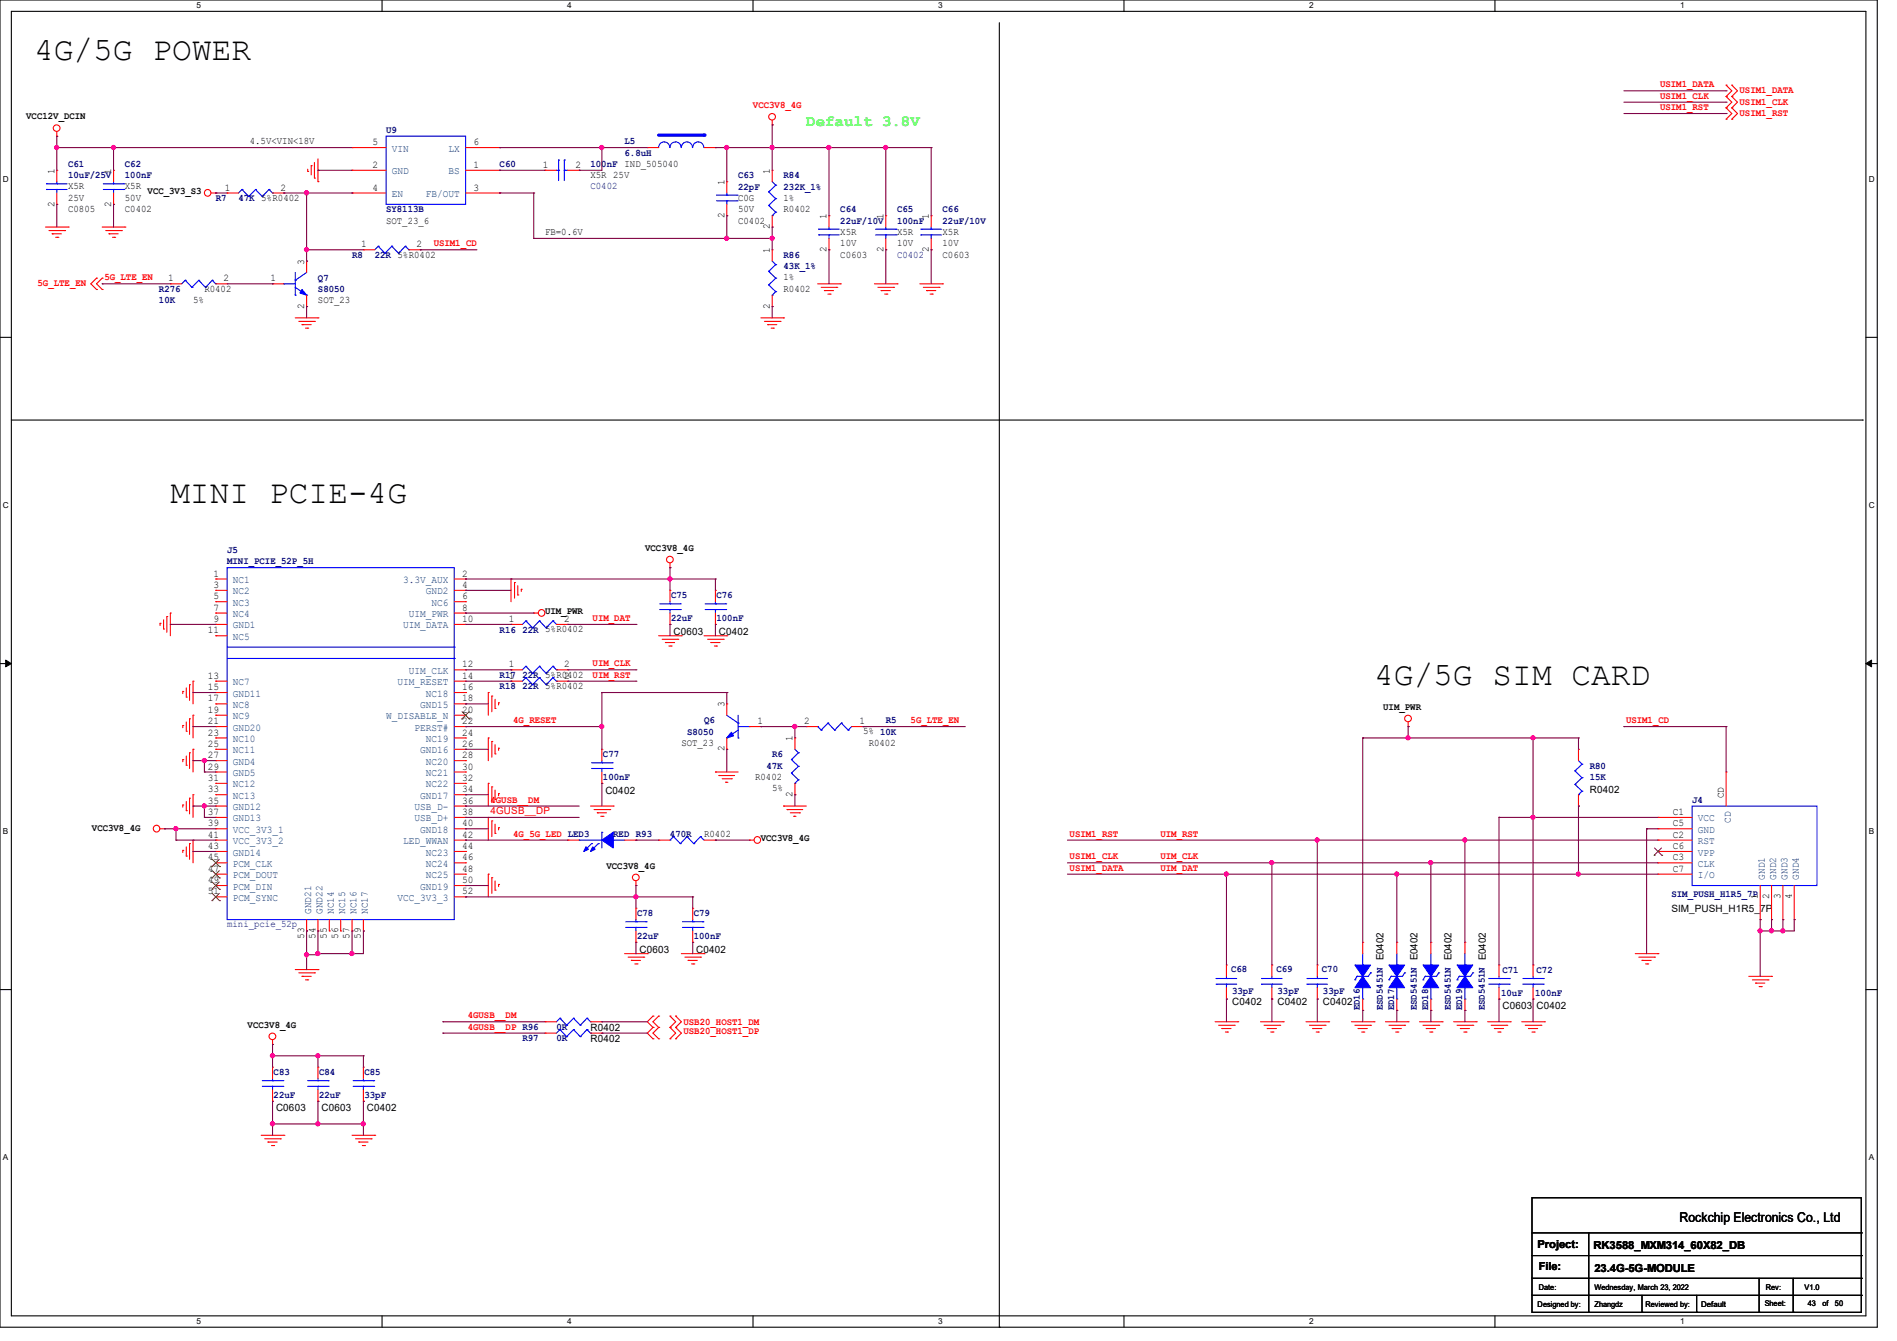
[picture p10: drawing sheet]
<svg xmlns="http://www.w3.org/2000/svg" width="297mm" height="210mm" viewBox="0 0 297 210" stroke-linecap="round" stroke-linejoin="round" font-family="sans-serif">
<defs><g id="words">
<g font-size="5.1">
<text x="5.3" y="9.4">4G/5G POWER</text>
<text x="26.7" y="78.8">MINI PCIE-4G</text>
<text x="215.1" y="107.2">4G/5G SIM CARD</text>
</g>
<text font-size="2.5" fill="#0f0" x="126.2" y="19.8">Default 3.8V</text>
<text font-size="2.1" x="263" y="191.3">Rockchip Electronics Co., Ltd</text>
<g font-size="1.7">
<text x="240.7" y="195.4">Project:</text>
<text x="249.5" y="195.6">RK3588_MXM314_60X82_DB</text>
<text x="240.9" y="199">File:</text>
<text x="249.6" y="199.1">23.4G-5G-MODULE</text>
</g>
<g font-size="1.6" fill="#f00">
<text x="117.9" y="16.9">VCC3V8_4G</text>
<text x="259.9" y="13.7">USIM1_DATA</text>
<text x="259.9" y="15.5">USIM1_CLK</text>
<text x="259.9" y="17.2">USIM1_RST</text>
<text x="272.4" y="14.6">USIM1_DATA</text>
<text x="272.4" y="16.4">USIM1_CLK</text>
<text x="272.4" y="18.2">USIM1_RST</text>
<text x="67.9" y="38.6">USIM1_CD</text>
<text x="5.9" y="44.8">5G_LTE_EN</text>
<text x="16.3" y="43.9">5G_LTE_EN</text>
<text x="92.8" y="97.2">UIM_DAT</text>
<text x="92.8" y="104.3">UIM_CLK</text>
<text x="92.8" y="106.1">UIM_RST</text>
<text x="80.3" y="113.2">4G_RESET</text>
<text x="142.6" y="113.2">5G_LTE_EN</text>
<text x="254.6" y="113.2">USIM1_CD</text>
<text x="76.8" y="125.7">4GUSB__DM</text>
<text x="76.8" y="127.5">4GUSB__DP</text>
<text x="80.3" y="131">4G_5G_LED LED3</text>
<text x="167.5" y="131">USIM1_RST</text>
<text x="181.7" y="131">UIM_RST</text>
<text x="167.5" y="136.4">USIM1_DATA</text>
<text x="167.5" y="134.6">USIM1_CLK</text>
<text x="181.7" y="136.4">UIM_DAT</text>
<text x="181.7" y="134.6">UIM_CLK</text>
<text x="73.2" y="159.5">4GUSB__DM</text>
<text x="73.2" y="161.2">4GUSB__DP R96</text>
<text x="107" y="160.6">USB20_HOST1_DM</text>
<text x="107" y="162">USB20_HOST1_DP</text>
</g>
<g font-size="1.6">
<text x="4.1" y="18.7">VCC12V_DCIN</text>
<text x="39.1" y="22.6">4.5V&lt;VIN&lt;18V</text>
<text x="58.3" y="22.7">5</text>
<text x="74.1" y="22.7">6</text>
<text x="8.5" y="27.2" transform="rotate(-90 8.5 27.2)">1</text>
<text x="10.7" y="29.7">X5R</text>
<text x="17.4" y="27.2" transform="rotate(-90 17.4 27.2)">1</text>
<text x="19.6" y="29.7">X5R</text>
<text x="35.2" y="29.8">1</text>
<text x="43.9" y="29.8">2</text>
<text x="58.3" y="29.8">4</text>
<text x="58.3" y="26.3">2</text>
<text x="74.1" y="29.8">3</text>
<text x="74.1" y="26.3">1</text>
<text x="85" y="26.3">1</text>
<text x="90.1" y="26.3">2</text>
<text x="92.5" y="27.9">X5R 25V</text>
<text x="97.8" y="26.1">IND_505040</text>
<text x="113.4" y="29" transform="rotate(-90 113.4 29)">1</text>
<text x="120.5" y="27.2" transform="rotate(-90 120.5 27.2)">1</text>
<text x="8.5" y="32.3" transform="rotate(-90 8.5 32.3)">2</text>
<text x="10.7" y="33.2">C0805</text>
<text x="10.7" y="31.5">25V</text>
<text x="17.4" y="32.3" transform="rotate(-90 17.4 32.3)">2</text>
<text x="19.6" y="33.2">C0402</text>
<text x="19.6" y="31.5">50V</text>
<text x="23.1" y="30.4">VCC_3V3_S3</text>
<text x="60.5" y="35">SOT_23_6</text>
<text x="113.4" y="34.1" transform="rotate(-90 113.4 34.1)">2</text>
<text x="115.6" y="35">C0402</text>
<text x="115.6" y="33.2">50V</text>
<text x="115.6" y="31.5">C0G</text>
<text x="120.5" y="35.9" transform="rotate(-90 120.5 35.9)">2</text>
<text x="122.7" y="33.2">R0402</text>
<text x="122.7" y="31.5">1%</text>
<text x="129.4" y="34.3" transform="rotate(-90 129.4 34.3)">1</text>
<text x="138.3" y="34.3" transform="rotate(-90 138.3 34.3)">1</text>
<text x="145.4" y="34.3" transform="rotate(-90 145.4 34.3)">1</text>
<text x="47.6" y="41.4" transform="rotate(-90 47.6 41.4)">3</text>
<text x="56.6" y="38.7">1</text>
<text x="65.2" y="38.7">2</text>
<text x="85.3" y="36.8">FB=0.6V</text>
<text x="120.5" y="39.7" transform="rotate(-90 120.5 39.7)">1</text>
<text x="129.4" y="39.5" transform="rotate(-90 129.4 39.5)">2</text>
<text x="131.6" y="40.3">C0603</text>
<text x="131.6" y="36.8">X5R</text>
<text x="131.6" y="38.6">10V</text>
<text x="138.3" y="39.5" transform="rotate(-90 138.3 39.5)">2</text>
<text x="140.5" y="36.8">X5R</text>
<text x="140.5" y="38.6">10V</text>
<text x="145.4" y="39.5" transform="rotate(-90 145.4 39.5)">2</text>
<text x="147.6" y="40.3">C0603</text>
<text x="147.6" y="36.8">X5R</text>
<text x="147.6" y="38.6">10V</text>
<text x="26.3" y="44.1">1</text>
<text x="30.2" y="47.5">5%</text>
<text x="32" y="45.7">R0402</text>
<text x="35" y="44.1">2</text>
<text x="42.3" y="44.1">1</text>
<text x="49.8" y="47.5">SOT_23</text>
<text x="122.7" y="45.7">R0402</text>
<text x="122.7" y="43.9">1%</text>
<text x="47.6" y="48.3" transform="rotate(-90 47.6 48.3)">2</text>
<text x="120.5" y="48.3" transform="rotate(-90 120.5 48.3)">2</text>
<text x="101" y="86.3">VCC3V8_4G</text>
<text x="33.4" y="90.3">1</text>
<text x="33.4" y="92.1">3</text>
<text x="33.4" y="93.9">5</text>
<text x="33.4" y="95.6">7</text>
<text x="72.3" y="90.3">2</text>
<text x="72.3" y="92.1">4</text>
<text x="72.3" y="93.9">6</text>
<text x="72.3" y="95.6">8</text>
<text x="32.6" y="99.2">11</text>
<text x="33.4" y="97.4">9</text>
<text x="72.3" y="97.4">10</text>
<text x="79.7" y="97.4">1</text>
<text x="85.3" y="96.2">UIM_PWR</text>
<text x="88.3" y="97.4">2</text>
<text x="105.5" y="99.4">C0603</text>
<text x="112.6" y="99.4">C0402</text>
<text x="32.6" y="106.3">13</text>
<text x="72.3" y="106.3">14</text>
<text x="72.3" y="104.5">12</text>
<text x="79.7" y="104.5">1</text>
<text x="79.7" y="106.3">1</text>
<text x="88.3" y="104.5">2</text>
<text x="88.3" y="106.3">2</text>
<text x="32.6" y="113.4">21</text>
<text x="32.6" y="111.6">19</text>
<text x="32.6" y="109.9">17</text>
<text x="32.6" y="108.1">15</text>
<text x="72.3" y="111.6">20</text>
<text x="72.3" y="113.4">22</text>
<text x="72.3" y="109.9">18</text>
<text x="72.3" y="108.1">16</text>
<text x="113.4" y="110.8" transform="rotate(-90 113.4 110.8)">3</text>
<text x="118.6" y="113.4">1</text>
<text x="125.9" y="113.4">2</text>
<text x="134.6" y="113.4">1</text>
<text x="216.6" y="111.2">UIM_PWR</text>
<text x="32.6" y="115.2">23</text>
<text x="32.6" y="117">25</text>
<text x="32.6" y="118.7">27</text>
<text x="72.3" y="115.2">24</text>
<text x="72.3" y="117">26</text>
<text x="72.3" y="118.7">28</text>
<text x="106.7" y="116.8">SOT_23</text>
<text x="113.4" y="117.7" transform="rotate(-90 113.4 117.7)">2</text>
<text x="124.1" y="116.1" transform="rotate(-90 124.1 116.1)">1</text>
<text x="135.1" y="115">5% 10K</text>
<text x="136" y="116.8">R0402</text>
<text x="32.6" y="120.5">29</text>
<text x="32.6" y="122.3">31</text>
<text x="32.6" y="124.1">33</text>
<text x="32.6" y="125.9">35</text>
<text x="72.3" y="120.5">30</text>
<text x="72.3" y="122.3">32</text>
<text x="72.3" y="124.1">34</text>
<text x="72.3" y="125.9">36</text>
<text x="94.8" y="124.3">C0402</text>
<text x="118.2" y="122.1">R0402</text>
<text x="120.9" y="123.9">5%</text>
<text x="124.1" y="124.8" transform="rotate(-90 124.1 124.8)">2</text>
<text x="248.9" y="124.1">R0402</text>
<text x="269.9" y="125" transform="rotate(-90 269.9 125)">CD</text>
<text x="14.4" y="130.2">VCC3V8_4G</text>
<text x="32.6" y="127.6">37</text>
<text x="32.6" y="129.4">39</text>
<text x="32.6" y="131.2">41</text>
<text x="72.3" y="127.6">38</text>
<text x="72.3" y="129.4">40</text>
<text x="72.3" y="131.2">42</text>
<text x="110.2" y="131">R0402</text>
<text x="119.1" y="131.8">VCC3V8_4G</text>
<text x="261.9" y="127.6">C1</text>
<text x="261.9" y="129.4">C5</text>
<text x="261.9" y="131.2">C2</text>
<text x="32.6" y="133">43</text>
<text x="32.6" y="134.7">45</text>
<text x="32.6" y="136.5">47</text>
<text x="72.3" y="133">44</text>
<text x="72.3" y="134.7">46</text>
<text x="72.3" y="136.5">48</text>
<text x="95" y="136.1">VCC3V8_4G</text>
<text x="261.9" y="133">C6</text>
<text x="261.9" y="134.7">C3</text>
<text x="261.9" y="136.5">C7</text>
<text x="32.6" y="138.3">49</text>
<text x="32.6" y="140.1">51</text>
<text x="72.3" y="138.3">50</text>
<text x="72.3" y="140.1">52</text>
<text x="261.7" y="142.8">SIM_PUSH_H1R5_7P</text>
<text x="275.2" y="140.8" transform="rotate(-90 275.2 140.8)">1</text>
<text x="277" y="140.8" transform="rotate(-90 277 140.8)">2</text>
<text x="278.8" y="140.8" transform="rotate(-90 278.8 140.8)">3</text>
<text x="280.5" y="140.8" transform="rotate(-90 280.5 140.8)">4</text>
<text x="47.6" y="147" transform="rotate(-90 47.6 147)">53</text>
<text x="49.4" y="147" transform="rotate(-90 49.4 147)">54</text>
<text x="51.2" y="147" transform="rotate(-90 51.2 147)">55</text>
<text x="53" y="147" transform="rotate(-90 53 147)">56</text>
<text x="54.7" y="147" transform="rotate(-90 54.7 147)">57</text>
<text x="56.5" y="147" transform="rotate(-90 56.5 147)">59</text>
<text x="100.1" y="149.2">C0603</text>
<text x="109" y="149.2">C0402</text>
<text x="38.8" y="160.9">VCC3V8_4G</text>
<text x="92.5" y="161.5">R0402</text>
<text x="192.9" y="157.3">C0402</text>
<text x="200" y="157.3">C0402</text>
<text x="207.1" y="157.3">C0402</text>
<text x="235.2" y="158.1">C0603</text>
<text x="240.6" y="158.1">C0402</text>
<text x="92.5" y="163.2">R0402</text>
<text x="43.2" y="174.1">C0603</text>
<text x="50.3" y="174.1">C0603</text>
<text x="57.4" y="174.1">C0402</text>
</g>
<g font-size="1.6" fill="#000080">
<text x="60.5" y="20.8">U9</text>
<text x="97.8" y="22.6">L5</text>
<text x="10.7" y="26.2">C61</text>
<text x="10.7" y="27.9">10uF/25V</text>
<text x="19.6" y="26.2">C62</text>
<text x="19.6" y="27.9">100nF</text>
<text x="78.2" y="26.2">C60</text>
<text x="92.5" y="26.2">100nF</text>
<text x="92.5" y="29.7">C0402</text>
<text x="97.8" y="24.4">6.8uH</text>
<text x="115.6" y="27.9">C63</text>
<text x="115.6" y="29.7">22pF</text>
<text x="122.7" y="27.9">R84</text>
<text x="122.7" y="29.7">232K_1%</text>
<text x="33.8" y="31.5">R7</text>
<text x="37.3" y="31.5">47K 5%R0402</text>
<text x="60.5" y="33.3">SY8113B</text>
<text x="131.6" y="33.3">C64</text>
<text x="131.6" y="35.1">22uF/10V</text>
<text x="140.5" y="33.3">C65</text>
<text x="140.5" y="35.1">100nF</text>
<text x="147.6" y="33.3">C66</text>
<text x="147.6" y="35.1">22uF/10V</text>
<text x="55.1" y="40.4">R8</text>
<text x="58.7" y="40.4">22R 5%R0402</text>
<text x="122.7" y="40.4">R86</text>
<text x="140.5" y="40.3">C0402</text>
<text x="24.9" y="45.7">R276</text>
<text x="24.9" y="47.5">10K</text>
<text x="49.8" y="43.9">Q7</text>
<text x="49.8" y="45.7">S8050</text>
<text x="122.7" y="42.2">43K_1%</text>
<text x="35.6" y="86.6">J5</text>
<text x="35.6" y="88.4">MINI_PCIE_52P_5H</text>
<text x="105.1" y="93.7">C75</text>
<text x="112.2" y="93.7">C76</text>
<text x="78.2" y="99.1">R16 22R 5%R0402</text>
<text x="105.1" y="97.3">22uF</text>
<text x="112.2" y="97.3">100nF</text>
<text x="78.2" y="106.2">R17 22R 5%R0402</text>
<text x="78.2" y="107.9">R18 22R 5%R0402</text>
<text x="110.2" y="113.3">Q6</text>
<text x="138.7" y="113.3">R5</text>
<text x="94.4" y="118.6">C77</text>
<text x="107.6" y="115.1">S8050</text>
<text x="120.9" y="118.6">R6</text>
<text x="94.4" y="122.2">100nF</text>
<text x="120" y="120.4">47K</text>
<text x="248.9" y="120.4">R80</text>
<text x="248.9" y="122.2">15K</text>
<text x="264.9" y="125.7">J4</text>
<text x="96" y="131.1">RED R93</text>
<text x="104.9" y="131.1">470R</text>
<text x="99.7" y="143.5">C78</text>
<text x="108.6" y="143.5">C79</text>
<text x="261.7" y="140.5">SIM_PUSH_H1R5_7P</text>
<text x="35.6" y="145.2">mini_pcie_52p</text>
<text x="99.7" y="147.1">22uF</text>
<text x="108.6" y="147.1">100nF</text>
<text x="192.7" y="152.2">C68</text>
<text x="192.9" y="155.6">33pF</text>
<text x="199.9" y="152.2">C69</text>
<text x="200" y="155.6">33pF</text>
<text x="207" y="152.2">C70</text>
<text x="207.1" y="155.6">33pF</text>
<text x="235" y="156">10uF</text>
<text x="235.2" y="152.4">C71</text>
<text x="240.4" y="156">100nF</text>
<text x="240.6" y="152.4">C72</text>
<text x="87.1" y="161.3">0R</text>
<text x="212.9" y="158.2" transform="rotate(-90 212.9 158.2)">ED16</text>
<text x="216.5" y="158.2" transform="rotate(-90 216.5 158.2)">ESD5451N E0402</text>
<text x="218.3" y="158.2" transform="rotate(-90 218.3 158.2)">ED17</text>
<text x="221.8" y="158.2" transform="rotate(-90 221.8 158.2)">ESD5451N E0402</text>
<text x="223.6" y="158.2" transform="rotate(-90 223.6 158.2)">ED18</text>
<text x="227.2" y="158.2" transform="rotate(-90 227.2 158.2)">ESD5451N E0402</text>
<text x="228.9" y="158.2" transform="rotate(-90 228.9 158.2)">ED19</text>
<text x="232.5" y="158.2" transform="rotate(-90 232.5 158.2)">ESD5451N E0402</text>
<text x="81.8" y="163.1">R97</text>
<text x="87.1" y="163.1">0R</text>
<text x="42.8" y="168.4">C83</text>
<text x="42.8" y="172">22uF</text>
<text x="50" y="168.4">C84</text>
<text x="50" y="172">22uF</text>
<text x="57.1" y="168.4">C85</text>
<text x="57.1" y="172">33pF</text>
</g>
<g font-size="1.6" fill="#004080">
<text x="61.3" y="23.7">VIN</text>
<text x="70.2" y="23.7">LX</text>
<text x="61.3" y="27.3">GND</text>
<text x="70.2" y="27.3">BS</text>
<text x="61.3" y="30.9">EN</text>
<text x="66.7" y="30.9">FB/OUT</text>
<text x="36.4" y="91.3">NC1</text>
<text x="36.4" y="93.1">NC2</text>
<text x="36.4" y="94.9">NC3</text>
<text x="63.1" y="91.3">3.3V_AUX</text>
<text x="66.7" y="93.1">GND2</text>
<text x="67.6" y="94.9">NC6</text>
<text x="36.4" y="96.6">NC4</text>
<text x="36.4" y="98.4">GND1</text>
<text x="36.4" y="100.2">NC5</text>
<text x="63.1" y="98.4">UIM_DATA</text>
<text x="64" y="96.6">UIM_PWR</text>
<text x="36.4" y="107.3">NC7</text>
<text x="62.2" y="107.3">UIM_RESET</text>
<text x="64" y="105.5">UIM_CLK</text>
<text x="36.4" y="112.7">NC9</text>
<text x="36.4" y="110.9">NC8</text>
<text x="36.4" y="109.1">GND11</text>
<text x="60.5" y="112.7">W_DISABLE_N</text>
<text x="65.8" y="110.9">GND15</text>
<text x="66.7" y="109.1">NC18</text>
<text x="36.4" y="114.4">GND20</text>
<text x="36.4" y="116.2">NC10</text>
<text x="36.4" y="118">NC11</text>
<text x="36.4" y="119.8">GND4</text>
<text x="64.9" y="114.4">PERST#</text>
<text x="65.8" y="118">GND16</text>
<text x="66.7" y="116.2">NC19</text>
<text x="66.7" y="119.8">NC20</text>
<text x="36.4" y="121.5">GND5</text>
<text x="36.4" y="123.3">NC12</text>
<text x="36.4" y="125.1">NC13</text>
<text x="65.8" y="125.1">GND17</text>
<text x="66.7" y="121.5">NC21</text>
<text x="66.7" y="123.3">NC22</text>
<text x="36.4" y="126.9">GND12</text>
<text x="36.4" y="128.7">GND13</text>
<text x="36.4" y="130.4">VCC_3V3_1</text>
<text x="64.9" y="126.9">USB_D-</text>
<text x="64.9" y="128.7">USB_D+</text>
<text x="65.8" y="130.4">GND18</text>
<text x="265.8" y="128.7">VCC</text>
<text x="265.8" y="130.4">GND</text>
<text x="271" y="128.9" transform="rotate(-90 271 128.9)">CD</text>
<text x="36.4" y="132.2">VCC_3V3_2</text>
<text x="36.4" y="134">GND14</text>
<text x="36.4" y="135.8">PCM_CLK</text>
<text x="36.4" y="137.5">PCM_DOUT</text>
<text x="63.1" y="132.2">LED_WWAN</text>
<text x="66.7" y="134">NC23</text>
<text x="66.7" y="135.8">NC24</text>
<text x="66.7" y="137.5">NC25</text>
<text x="265.8" y="132.2">RST</text>
<text x="265.8" y="134">VPP</text>
<text x="265.8" y="135.8">CLK</text>
<text x="265.8" y="137.5">I/O</text>
<text x="276.3" y="137.8" transform="rotate(-90 276.3 137.8)">GND1</text>
<text x="278.1" y="137.8" transform="rotate(-90 278.1 137.8)">GND2</text>
<text x="279.9" y="137.8" transform="rotate(-90 279.9 137.8)">GND3</text>
<text x="281.6" y="137.8" transform="rotate(-90 281.6 137.8)">GND4</text>
<text x="36.4" y="139.3">PCM_DIN</text>
<text x="36.4" y="141.1">PCM_SYNC</text>
<text x="48.7" y="143.1" transform="rotate(-90 48.7 143.1)">GND21</text>
<text x="50.5" y="143.1" transform="rotate(-90 50.5 143.1)">GND22</text>
<text x="52.3" y="143.1" transform="rotate(-90 52.3 143.1)">NC14</text>
<text x="54.1" y="143.1" transform="rotate(-90 54.1 143.1)">NC15</text>
<text x="55.8" y="143.1" transform="rotate(-90 55.8 143.1)">NC16</text>
<text x="57.6" y="143.1" transform="rotate(-90 57.6 143.1)">NC17</text>
<text x="62.2" y="141.1">VCC_3V3_3</text>
<text x="65.8" y="139.3">GND19</text>
</g>
<g font-size="1.3">
<text x="30.8" y="1.3">5</text>
<text x="88.8" y="1.3">4</text>
<text x="146.9" y="1.3">3</text>
<text x="205" y="1.3">2</text>
<text x="263.1" y="1.3">1</text>
<text x=".5" y="28.4">D</text>
<text x="292.6" y="28.4">D</text>
<text x=".5" y="79.5">C</text>
<text x="292.6" y="79.5">C</text>
<text x=".5" y="130.6">B</text>
<text x="292.6" y="130.6">B</text>
<text x=".5" y="181.7">A</text>
<text x="292.6" y="181.7">A</text>
<text x="30.8" y="207.4">5</text>
<text x="88.8" y="207.4">4</text>
<text x="146.9" y="207.4">3</text>
<text x="205" y="207.4">2</text>
<text x="263.1" y="207.4">1</text>
</g>
<g font-size="1.2">
<text x="240.9" y="202.1">Date:</text>
<text x="249.6" y="202.1">Wednesday, March 23, 2022</text>
<text x="276.5" y="202.1">Rev:</text>
<text x="282.5" y="202.1">V1.0</text>
<text x="240.7" y="204.7">Designed by:</text>
<text x="249.6" y="204.7">Zhangdz</text>
<text x="257.6" y="204.7">Reviewed by:</text>
<text x="266.4" y="204.7">Default</text>
<text x="276.3" y="204.6">Sheet:</text>
<text x="283" y="204.6">43</text>
<text x="285.4" y="204.6">of</text>
<text x="287.3" y="204.6">50</text>
</g>
</g></defs>
<path d="M0 0h293.9v207.9h-293.9zM1.8 1.8h290.3v204.3h-290.3z" fill="none" stroke="#000" stroke-width=".17"/>
<g fill="#fff">
<path d="M30.8 .2h.7v1.4h-.7z"/>
<path d="M30.8 206.2h.7v1.4h-.7z"/>
</g>
<path d="M59.8 0v1.8M59.8 206.1v1.8" fill="none" stroke="#000" stroke-width=".17"/>
<g fill="#fff">
<path d="M88.8 .2h.7v1.4h-.7z"/>
<path d="M88.8 206.2h.7v1.4h-.7z"/>
</g>
<path d="M117.9 0v1.8M117.9 206.1v1.8" fill="none" stroke="#000" stroke-width=".17"/>
<g fill="#fff">
<path d="M146.9 .2h.7v1.4h-.7z"/>
<path d="M146.9 206.2h.7v1.4h-.7z"/>
</g>
<path d="M176 0v1.8M176 206.1v1.8" fill="none" stroke="#000" stroke-width=".17"/>
<g fill="#fff">
<path d="M205 .2h.7v1.4h-.7z"/>
<path d="M205 206.2h.7v1.4h-.7z"/>
</g>
<path d="M234.1 0v1.8M234.1 206.1v1.8" fill="none" stroke="#000" stroke-width=".17"/>
<g fill="#fff">
<path d="M263.1 .2h.6v1.4h-.6z"/>
<path d="M263.1 206.2h.6v1.4h-.6z"/>
<path d="M.5 27.3h.9v1.4h-.9z"/>
<path d="M292.6 27.3h.9v1.4h-.9z"/>
<path d="M.5 78.4h.9v1.4h-.9z"/>
<path d="M292.6 78.4h.9v1.4h-.9z"/>
</g>
<path d="M0 52.8h1.8M292.1 52.8h1.8" fill="none" stroke="#000" stroke-width=".17"/>
<g fill="#fff">
<path d="M.5 129.5h.8v1.4h-.8z"/>
<path d="M292.6 129.5h.8v1.4h-.8z"/>
</g>
<path d="M0 103.9h1.8M292.1 103.9h1.8" fill="none" stroke="#000" stroke-width=".17"/>
<path d="M.9 103.4l.9 .5-.9 .5zM292.1 103.9l.9-.5v1z" fill="#000" stroke="#000" stroke-width=".16"/>
<g fill="#fff">
<path d="M.5 180.5h.8v1.4h-.8z"/>
<path d="M292.6 180.5h.8v1.4h-.8z"/>
</g>
<g fill="none" stroke="#000" stroke-width=".17">
<path d="M156.5 3.6v204.3M1.8 65.8h289.8M291.6 65.8h.1M0 155h1.8M292.1 155h1.8M239.9 187.6h51.5v17.9h-51.5zM239.9 193.1h51.5M239.9 196.6h51.5M248.8 193.1v12.4M291.4 193.1h.1M291.4 196.6h.1M156.5 207.9h.1"/>
<path d="M239.9 200.2h51.5M239.9 202.9h51.5M248.8 205.5h.1M257.1 205.5h.1M257.1 202.9v2.6M265.6 205.5h.1M265.6 202.9v2.6M275.4 205.5h.1M275.4 200.2v5.3M280.8 205.5h.1M280.8 200.2v5.3M291.4 200.2h.1"/>
<path d="M291.4 202.9h.1"/>
</g>
<g fill="none" stroke="#f00" stroke-width=".17">
<path d="M120.9 19.6h.1M120.9 18.8v.8M270.3 15.1h.1M270.3 13.3h.1M270.3 16.9h.1M270.3 18.7h.1M270.3 13.3l.8 .9-.8 .9M270.3 15.1l.8 .9-.8 .9M270.3 16.9l.8 .9-.8 .9M271.1 15.1h.1M271.1 13.3h.1M271.1 16.9h.1"/>
<path d="M271.1 18.7h.1M271.1 13.3l.9 .9-.9 .9M271.1 15.1l.9 .9-.9 .9M271.1 16.9l.9 .9-.9 .9M7.1 35.6h3.6M7.7 36.1h2.4M8.2 36.6h.1M8.2 36.6h1.4M8.7 37.2h.4M8.9 21.3h.1M8.9 20.6v.7M9.1 37.2h.1"/>
<path d="M10.1 36.1h.1M10.7 35.6h.1M16 35.6h3.6M16.6 36.1h2.4M17.1 36.6h.1M17.1 36.6h1.4M17.6 37.2h.3M17.9 37.2h.1M19 36.1h.1M19.6 35.6h.1M33.1 30.2h.7M33.8 30.2h.1"/>
<path d="M35.6 30.2h.1M35.6 30.2h1.7M42.7 30.2h1.7M44.4 30.2h.1M48.2 26.8h.1M48.2 26.5v.3M48.7 26h.1M48.7 26v1.4M49.2 27.9h.1M49.2 25.4v2.5M49.8 28.4h.1M49.8 24.9v3.5"/>
<path d="M55.1 30.2h.1M55.1 26.7h.1M55.1 23.1h.1M55.1 30.2h5.4M55.1 26.7h5.4M55.1 23.1h5.4M56.9 39.1h.1M56.9 39.1h1.8M64 39.1h1.8M65.8 39.1h.1M72.9 30.2h5.3M72.9 26.7h5.3"/>
<path d="M72.9 23.1h5.3M78.2 23.1h.1M78.2 30.2h.1M78.2 26.7h.1M85.3 26.7h.1M85.3 26.7h1.8M88.9 26.7h1.8M90.7 26.7h.1M113.8 28.4h.1M113.8 33.8h.1M113.8 28.4v1.8M113.8 32v1.8"/>
<path d="M120.9 39.1h.1M120.9 26.7h.1M120.9 35.6h.1M120.9 26.7v1.7M120.9 33.8v1.8M120.9 39.1v1.8M129.8 33.8h.1M129.8 39.1h.1M129.8 33.8v1.8M129.8 37.3v1.8M145.8 33.8h.1M145.8 39.1h.1"/>
<path d="M145.8 33.8v1.8M145.8 37.3v1.8M15.1 45.3h.1M15.1 43.6h.1M15.1 43.6l-.9 .8 .9 .9M16 45.3h.1M16 43.6h.1M16 43.6l-.9 .8 .9 .9M42.7 44.4h.1M42.7 44.4h1.7M46.2 49.8h3.6M46.8 50.3h2.4"/>
<path d="M47.3 50.8h.1M47.3 50.8h1.4M47.8 51.4h.4M48 48h.1M48 40.9h.1M48 40.9v1.8M48 46.2v1.8M48.2 51.4h.1M49.2 50.3h.1M49.8 49.8h.1M119.1 49.8h3.6M119.7 50.3h2.4"/>
<path d="M120.2 50.8h.1M120.2 50.8h1.4M120.7 51.4h.4M120.9 48h.1M120.9 46.2v1.8M121.1 51.4h.1M122.1 50.3h.1M122.7 49.8h.1M128 44.4h3.6M128.6 45h2.4M129.1 45.5h.1M129.1 45.5h1.4"/>
<path d="M129.6 46.1h.4M130 46.1h.1M131 45h.1M131.6 44.4h.1M136.9 44.4h3.6M137.5 45h2.4M138 45.5h.1M138 45.5h1.4M138.5 46.1h.4M138.9 46.1h.1M139.9 45h.1M140.5 44.4h.1"/>
<path d="M144 44.4h3.6M144.6 45h2.4M145.1 45.5h.1M145.1 45.5h1.4M145.6 46.1h.4M146 46.1h.1M147 45h.1M147.6 44.4h.1M25.1 97.6h.1M25.1 97.6v.4M25.6 98.5h.1M25.6 97.1v1.4"/>
<path d="M26.1 96.6h.1M26.1 96.6v2.4M26.7 96h.1M26.7 96v3.6M33.8 90.7h.1M33.8 92.5h.1M33.8 94.2h.1M33.8 96h.1M33.8 97.8h.1M33.8 99.6h.1M33.8 96h1.8M33.8 99.6h1.8"/>
<path d="M33.8 90.7h1.8M33.8 92.5h1.8M33.8 94.2h1.8M33.8 97.8h1.8M71.1 96h1.8M71.1 90.7h1.8M71.1 92.5h1.8M71.1 94.2h1.8M71.1 97.8h1.8M72.9 90.7h.1M72.9 92.5h.1M72.9 94.2h.1"/>
<path d="M72.9 96h.1M72.9 97.8h.1M80 90.7h.1M80 90.7v3.5M80.6 91.2h.1M80.6 91.2v2.5M81.1 93.2h.1M81.1 91.7v1.5M81.6 92.3h.1M81.6 92.3v.3M83.6 96h.1M83.6 96h.7"/>
<path d="M103.1 99.6h3.6M104.9 88.9h.1M104.9 92.5h.1M104.9 97.8h.1M104.9 88.2v.7M104.9 92.5v1.7M104.9 96v1.8M106.7 99.6h.1M110.2 99.6h3.6M112 92.5h.1M112 97.8h.1M112 92.5v1.7"/>
<path d="M112 96v1.8M113.8 99.6h.1M28.6 108.3h.1M28.6 113.6h.1M28.6 119h.1M28.6 108.3v.3M28.6 113.6v.4M28.6 119v.3M29.2 109.2h.1M29.2 114.5h.1M29.2 119.8h.1M29.2 107.7v1.5"/>
<path d="M29.2 113.1v1.4M29.2 118.4v1.4M29.7 107.2h.1M29.7 112.6h.1M29.7 117.9h.1M29.7 107.2v2.5M29.7 112.6v2.4M29.7 117.9v2.5M30.2 106.7h.1M30.2 112h.1M30.2 117.3h.1M30.2 106.7v3.5"/>
<path d="M30.2 112v3.6M30.2 117.3v3.6M33.8 113.8h.1M33.8 115.6h.1M33.8 117.3h.1M33.8 119.1h.1M33.8 112h.1M33.8 110.2h.1M33.8 108.5h.1M33.8 106.7h.1M33.8 113.8h1.8M33.8 115.6h1.8"/>
<path d="M33.8 117.3h1.8M33.8 119.1h1.8M33.8 112h1.8M33.8 110.2h1.8M33.8 108.5h1.8M33.8 106.7h1.8M71.1 104.9h1.8M71.1 113.8h1.8M71.1 115.6h1.8M71.1 117.3h1.8M71.1 119.1h1.8M71.1 112h1.8"/>
<path d="M71.1 110.2h1.8M71.1 108.5h1.8M71.1 106.7h1.8M72.9 112h.1M72.9 113.8h.1M72.9 115.6h.1M72.9 117.3h.1M72.9 119.1h.1M72.9 110.2h.1M72.9 108.5h.1M72.9 106.7h.1M72.9 104.9h.1"/>
<path d="M76.5 108.5h.1M76.5 115.6h.1M76.5 108.5v3.5M76.5 115.6v3.5M77 109h.1M77 116.1h.1M77 109v2.5M77 116.1v2.5M77.5 111h.1M77.5 118.1h.1M77.5 109.5v1.5M77.5 116.6v1.5"/>
<path d="M78.1 110.1h.1M78.1 117.2h.1M78.1 110.1v.3M78.1 117.2v.3M80 104.9h.1M80 104.9h1.8M87.1 104.9h1.8M88.9 104.9h.1M94.2 117.3h.1M94.2 117.3v1.8M103.7 100.1h2.4M104.2 100.6h.1"/>
<path d="M104.2 100.6h1.4M104.7 101.2h.4M105.1 101.2h.1M106.1 100.1h.1M110.8 100.1h2.4M111.3 100.6h.1M111.3 100.6h1.4M111.8 101.2h.4M112.2 101.2h.1M113.2 100.1h.1M220.5 113.8h.1M220.5 113.1v.7"/>
<path d="M247.1 117.3h.1M247.1 117.3v1.8M25.1 129.8h.7M25.8 129.8h.1M28.6 126.1h.1M28.6 133.2h.1M28.6 126.1v.3M28.6 133.2v.3M29.2 127h.1M29.2 134.1h.1M29.2 125.5v1.5M29.2 132.6v1.5"/>
<path d="M29.7 125h.1M29.7 132.1h.1M29.7 125v2.5M29.7 132.1v2.5M30.2 124.5h.1M30.2 131.6h.1M30.2 124.5v3.5M30.2 131.6v3.5M33.8 120.9h.1M33.8 122.7h.1M33.8 124.5h.1M33.8 126.2h.1"/>
<path d="M33.8 128h.1M33.8 129.8h.1M33.8 131.6h.1M33.8 133.3h.1M33.8 135.1h.1M33.8 136.9h.1M33.8 138.7h.1M33.8 131.6h1.8M33.8 126.2h1.8M33.8 129.8h1.8M33.8 120.9h1.8M33.8 128h1.8"/>
<path d="M33.8 133.3h1.8M33.8 135.1h1.8M33.8 136.9h1.8M33.8 122.7h1.8M33.8 124.5h1.8M33.8 138.7h1.8M71.1 131.6h1.8M71.1 126.2h1.8M71.1 129.8h1.8M71.1 120.9h1.8M71.1 128h1.8M71.1 133.3h1.8"/>
<path d="M71.1 135.1h1.8M71.1 136.9h1.8M71.1 122.7h1.8M71.1 124.5h1.8M71.1 138.7h1.8M72.9 120.9h.1M72.9 122.7h.1M72.9 124.5h.1M72.9 126.2h.1M72.9 128h.1M72.9 129.8h.1M72.9 131.6h.1"/>
<path d="M72.9 133.3h.1M72.9 135.1h.1M72.9 136.9h.1M72.9 138.7h.1M76.5 122.7h.1M76.5 128h.1M76.5 136.9h.1M76.5 122.7v3.5M76.5 128v3.6M76.5 136.9v3.6M77 123.2h.1M77 128.6h.1"/>
<path d="M77 137.5h.1M77 123.2v2.5M77 128.6v2.4M77 137.5v2.4M77.5 125.2h.1M77.5 130.5h.1M77.5 139.4h.1M77.5 123.7v1.5M77.5 129.1v1.4M77.5 138v1.4M78.1 124.3h.1M78.1 129.6h.1"/>
<path d="M78.1 138.5h.1M78.1 124.3v.3M78.1 129.6v.4M78.1 138.5v.4M92.5 126.2h3.5M93 126.8h2.5M93.5 127.3h.1M93.5 127.3h1.5M94.1 127.8h.3M94.2 122.7h.1M94.2 120.9v1.8M94.4 127.8h.1"/>
<path d="M95.5 126.8h.1M96 126.2h.1M99.6 138.7h.1M99.6 138v.7M112 120.9h.1M112 120.9h3.6M112.6 121.5h.1M112.6 121.5h2.4M113.1 122h1.4M113.6 122.5h.1M113.6 122.5h.4M114.5 122h.1"/>
<path d="M117.3 131.6h.1M117.3 131.6h.8M122.7 126.2h.1M122.7 126.2h3.5M123.2 126.8h.1M123.2 126.8h2.5M123.7 127.3h1.5M124.3 127.8h.1M124.3 127.8h.3M125.2 127.3h.1M247.1 126.2h.1M247.1 124.5v1.7"/>
<path d="M259.6 128h.1M259.6 129.8h.1M259.6 131.6h.1M259.6 133.3h.1M259.6 135.1h.1M259.6 136.9h.1M259.6 131.6h5.3M259.6 129.8h5.3M259.6 128h5.3M259.6 133.3h5.3M259.6 135.1h5.3M259.6 136.9h5.3"/>
<path d="M270.3 120.9h.1M270.3 120.9v5.3M275.6 138.7v5.3M277.4 138.7v5.3M279.1 138.7v5.3M280.9 138.7v5.3M33.8 140.5h.1M33.8 140.5h1.8M46.2 151.8h3.6M46.8 152.4h2.4M47.3 152.9h.1M47.3 152.9h1.4"/>
<path d="M47.8 153.5h.4M48 145.8h.1M48 144v1.8M48.2 153.5h.1M49.2 152.4h.1M49.8 151.8h.1M49.8 145.8h.1M49.8 144v1.8M51.6 145.8h.1M51.6 144v1.8M53.3 145.8h.1M53.3 144v1.8"/>
<path d="M55.1 145.8h.1M55.1 144v1.8M56.9 145.8h.1M56.9 144v1.8M71.1 140.5h1.8M72.9 140.5h.1M97.8 149.4h3.5M98.3 149.9h2.5M98.8 150.4h.1M98.8 150.4h1.5M99.4 151h.3M99.6 142.2h.1"/>
<path d="M99.6 147.6h.1M99.6 142.2v1.8M99.6 145.8v1.8M99.7 151h.1M100.8 149.9h.1M101.3 149.4h.1M102.2 159.1h.1M102.2 159.1l-.9 .9 .9 .9M103.1 159.1h.1M103.1 159.1l-.9 .9 .9 .9M104.9 159.1h.1M104.9 159.1l.9 .9-.9 .9"/>
<path d="M105.8 159.1h.1M105.8 159.1l.9 .9-.9 .9M106.7 149.4h3.5M107.2 149.9h2.5M107.7 150.4h.1M107.7 150.4h1.5M108.3 151h.3M108.6 151h.1M109.7 149.9h.1M110.2 149.4h.1M192 151.1h.1M192 156.5h.1"/>
<path d="M192 151.1v1.8M192 154.7v1.8M206.2 151.1h.1M206.2 156.5h.1M206.2 151.1v1.8M206.2 154.7v1.8M213.4 147.6h.1M213.4 158.2h.1M213.4 147.6v1.8M213.4 156.5v1.7M218.7 147.6h.1M218.7 158.2h.1"/>
<path d="M218.7 147.6v1.8M218.7 156.5v1.7M224 147.6h.1M224 158.2h.1M224 147.6v1.8M224 156.5v1.7M229.4 147.6h.1M229.4 158.2h.1M229.4 147.6v1.8M229.4 156.5v1.7M256 149.4h3.6M256.6 149.9h2.4"/>
<path d="M257.1 150.4h.1M257.1 150.4h1.4M257.6 151h.4M258 151h.1M259 149.9h.1M259.6 149.4h.1M273.8 152.9h3.6M274.4 153.5h2.4M274.9 154h.1M274.9 154h1.4M275.4 154.5h.4M275.6 144h.1"/>
<path d="M275.8 154.5h.1M276.8 153.5h.1M277.4 152.9h.1M277.4 144h.1M279.1 144h.1M280.9 144h.1M40.9 177.8h3.5M41.4 178.4h2.5M42 178.9h.1M42 178.9h1.4M42.5 179.4h.3M42.7 163.6h.1"/>
<path d="M42.7 162.9v.7M42.8 179.4h.1M43.9 178.4h.1M44.4 177.8h.1M55.1 177.8h3.6M55.7 178.4h2.4M56.2 178.9h.1M56.2 178.9h1.4M56.7 179.4h.4M57.1 179.4h.1M58.1 178.4h.1M58.7 177.8h.1"/>
<path d="M102.2 160.9h.1M102.2 162.7h.1M102.2 160.9l-.9 .9 .9 .9M103.1 162.7h.1M103.1 160.9h.1M103.1 160.9l-.9 .9 .9 .9M104.9 162.7h.1M104.9 160.9h.1M104.9 160.9l.9 .9-.9 .9M105.8 162.7h.1M105.8 160.9h.1M105.8 160.9l.9 .9-.9 .9"/>
<path d="M190.2 160h3.6M190.8 160.6h2.5M191.3 161.1h.1M191.3 161.1h1.4M191.9 161.6h.3M192.2 161.6h.1M193.3 160.6h.1M193.8 160h.1M197.4 160h3.5M197.9 160.6h2.5M198.4 161.1h.1M198.4 161.1h1.5"/>
<path d="M199 161.6h.3M199.3 161.6h.1M200.4 160.6h.1M200.9 160h.1M204.5 160h3.5M205 160.6h2.5M205.5 161.1h.1M205.5 161.1h1.5M206.1 161.6h.3M206.4 161.6h.1M207.5 160.6h.1M208 160h.1"/>
<path d="M211.6 160h3.5M212.1 160.6h2.5M212.6 161.1h.1M212.6 161.1h1.5M213.2 161.6h.3M213.5 161.6h.1M214.6 160.6h.1M215.1 160h.1M216.9 160h3.6M217.5 160.6h2.4M218 161.1h.1M218 161.1h1.4"/>
<path d="M218.5 161.6h.4M218.9 161.6h.1M219.9 160.6h.1M220.5 160h.1M222.2 160h3.6M222.8 160.6h2.5M223.3 161.1h.1M223.3 161.1h1.4M223.9 161.6h.3M224.2 161.6h.1M225.3 160.6h.1M225.8 160h.1"/>
<path d="M227.6 160h3.5M228.1 160.6h2.5M228.6 161.1h.1M228.6 161.1h1.5M229.2 161.6h.3M229.5 161.6h.1M230.6 160.6h.1M231.1 160h.1M232.9 160h3.6M233.5 160.6h2.4M234 161.1h.1M234 161.1h1.4"/>
<path d="M234.5 161.6h.4M234.9 161.6h.1M235.9 160.6h.1M236.5 160h.1M238.3 160h3.5M238.8 160.6h2.5M239.3 161.1h.1M239.3 161.1h1.4M239.9 161.6h.3M240.2 161.6h.1M241.3 160.6h.1M241.8 160h.1"/>
<circle cx="120.9" cy="18.3" r=".52"/>
<circle cx="8.9" cy="20.1" r=".52"/>
<circle cx="32.5" cy="30.2" r=".52"/>
<circle cx="84.8" cy="96" r=".52"/>
<circle cx="104.9" cy="87.6" r=".52"/>
<circle cx="220.5" cy="112.5" r=".52"/>
<circle cx="24.5" cy="129.8" r=".52"/>
<circle cx="99.6" cy="137.4" r=".52"/>
<circle cx="118.6" cy="131.6" r=".52"/>
<circle cx="42.7" cy="162.3" r=".52"/>
</g>
<g fill="none" stroke="#00f" stroke-width=".17">
<path d="M37.9 29.7h.1M37.9 29.7l-.6 .5M37.9 29.7l1 1.1M38.9 30.8h.1M40 29.7h.1M40 29.7l-1.1 1.1M40 29.7l1.1 1.1M41.1 30.8h.1M42.1 29.7h.1M42.1 29.7l-1 1.1M42.1 29.7l.6 .5M42.7 30.2h.1"/>
<path d="M59.2 38.6h.1M59.2 38.6l-.5 .5M59.2 38.6l1.1 1.1M60.3 39.7h.1M60.5 21.3h12.4v10.7h-12.4zM61.3 38.6h.1M61.3 38.6l-1 1.1M61.3 38.6l1.1 1.1M62.4 39.7h.1M63.5 38.6h.1M63.5 38.6l-1.1 1.1M63.5 38.6l.5 .5"/>
<path d="M64 39.1h.1M87.1 26.7h.4M87.5 26.7h.1M87.5 25.1h.1M87.5 25.1v3.2M88.3 25.1h.1M88.3 26.7h.1M88.3 26.7h.6M88.3 25.1v3.2M103.1 23.1a.87 .87 0 0 1 .9-.9 .87 .87 0 0 1 .9 .9M104.9 23.1a.87 .87 0 0 1 .9-.9 .87 .87 0 0 1 .8 .9M106.7 23.1a.87 .87 0 0 1 .8-.9 .87 .87 0 0 1 .9 .9"/>
<path d="M108.5 23.1a.87 .87 0 0 1 .8-.9 .87 .87 0 0 1 .9 .9M112.2 31.5h3.2M112.2 30.6h3.2M113.8 30.6h.1M113.8 31.5h.1M113.8 30.2v.4M113.8 31.5v.5M115.4 31.5h.1M115.4 30.6h.1M120.4 30.1h.1M120.4 32.2h.1M120.4 30.1l1.1 1"/>
<path d="M120.4 32.2l1.1 1M120.9 33.8h.1M120.9 28.4l.6 .6M121.5 29h.1M121.5 31.1h.1M121.5 33.2h.1M121.5 29l-1.1 1.1M121.5 31.1l-1.1 1.1M121.5 33.2l-.6 .6M128.2 36.8h.1M128.2 35.9h.1M128.2 36.8h3.2"/>
<path d="M128.2 35.9h3.2M129.8 35.9h.1M129.8 36.8h.1M129.8 35.6v.3M129.8 36.8v.5M144.2 36.8h.1M144.2 35.9h.1M144.2 36.8h3.2M144.2 35.9h3.2M145.8 35.9h.1M145.8 36.8h.1M145.8 35.6v.3"/>
<path d="M145.8 36.8v.5M44.4 44.4h.1M44.4 44.4h1.8M46.2 43.9h.1M46.2 46.2h.1M46.2 45l1.8 1.2M46.2 42.7v3.5M48 46.2h.1M48 42.7l-1.8 1.2M120.4 42.5h.1M120.4 44.6h.1M120.4 42.5l1.1 1.1"/>
<path d="M120.4 44.6l1.1 1.1M120.9 46.2h.1M120.9 40.9l.6 .5M121.5 41.4h.1M121.5 43.6h.1M121.5 45.7h.1M121.5 41.4l-1.1 1.1M121.5 43.6l-1.1 1M121.5 45.7l-.6 .5M35.6 88.9h35.5v55.1h-35.5zM103.3 95.5h3.2M103.3 94.6h3.2"/>
<path d="M104.9 94.6h.1M104.9 95.5h.1M104.9 94.2v.4M104.9 95.5v.5M106.5 95.5h.1M106.5 94.6h.1M110.4 95.5h3.2M110.4 94.6h3.2M112 94.6h.1M112 95.5h.1M112 94.2v.4M112 95.5v.5"/>
<path d="M113.6 95.5h.1M113.6 94.6h.1M35.6 103.1h35.5M35.6 101.3h35.5M71.1 103.1h.1M71.1 101.3h.1M82.3 104.4h.1M82.3 104.4l-.5 .5M82.3 104.4l1.1 1.1M83.4 105.5h.1M84.5 104.4h.1M84.5 104.4l-1.1 1.1"/>
<path d="M84.5 104.4l1 1.1M85.5 105.5h.1M86.6 104.4h.1M86.6 104.4l-1.1 1.1M86.6 104.4l.5 .5M87.1 104.9h.1M92.6 119.5h3.2M94.2 119.5h.1M94.2 119.1v.4M95.8 119.5h.1M247.1 119.1l.6 .6M247.7 119.7h.1"/>
<path d="M247.7 119.7l-1.1 1M92.6 120.4h3.2M94.2 120.4h.1M94.2 120.4v.5M95.8 120.4h.1M246.6 120.7h.1M246.6 122.9h.1M246.6 120.7l1.1 1.1M246.6 122.9l1.1 1M247.1 124.5h.1M247.7 121.8h.1M247.7 123.9h.1"/>
<path d="M247.7 121.8l-1.1 1.1M247.7 123.9l-.6 .6M264.9 126.2h19.6v12.5h-19.6zM98 145.2h3.2M98 144.4h3.2M99.6 144.4h.1M99.6 145.2h.1M99.6 144v.4M99.6 145.2v.6M101.2 145.2h.1M101.2 144.4h.1M190.4 154.1h.1"/>
<path d="M190.4 153.2h.1M190.4 154.1h3.2M190.4 153.2h3.2M192 153.2h.1M192 154.1h.1M192 152.9v.3M192 154.1v.6M204.6 154.1h.1M204.6 153.2h.1M204.6 154.1h3.3M204.6 153.2h3.3M206.2 153.2h.1"/>
<path d="M206.2 154.1h.1M206.2 152.9v.3M206.2 154.1v.6M212.1 153.5h.1M212.5 152.9h.1M212.5 152.9l-.4 .6M213.4 151.1h.1M213.4 156.5h.1M213.4 149.4v1.7M213.4 154.7v1.8M214.6 152.4h.1M214.6 152.4l-.4 .5h-1.7"/>
<path d="M217.5 153.5h.1M217.8 152.9h.1M217.8 152.9l-.3 .6M218.7 151.1h.1M218.7 156.5h.1M218.7 149.4v1.7M218.7 154.7v1.8M219.9 152.4h.1M219.9 152.4l-.3 .5h-1.8M222.8 153.5h.1M223.1 152.9h.1M223.1 152.9l-.3 .6"/>
<path d="M224 151.1h.1M224 156.5h.1M224 149.4v1.7M224 154.7v1.8M225.3 152.4h.1M225.3 152.4l-.4 .5h-1.8M228.1 153.5h.1M228.5 152.9h.1M228.5 152.9l-.4 .6M229.4 151.1h.1M229.4 156.5h.1M229.4 149.4v1.7"/>
<path d="M229.4 154.7v1.8M230.6 152.4h.1M230.6 152.4l-.3 .5h-1.8"/>
</g>
<g fill="#00f" stroke="#00f" stroke-width=".17">
<path d="M47.3 45.3l.7 .9-1.1-.3z"/>
<path d="M212.1 151.1h2.5l-1.2 1.8z" fill-rule="evenodd"/>
<path d="M213.4 152.9l1.2 1.8h-2.5z" fill-rule="evenodd"/>
<path d="M228.1 151.1h2.5l-1.2 1.8z" fill-rule="evenodd"/>
<path d="M229.4 152.9l1.2 1.8h-2.5z" fill-rule="evenodd"/>
<path d="M217.5 151.1h2.4l-1.2 1.8z" fill-rule="evenodd"/>
<path d="M218.7 152.9l1.2 1.8h-2.4z" fill-rule="evenodd"/>
<path d="M222.8 151.1h2.5l-1.3 1.8z" fill-rule="evenodd"/>
<path d="M224 152.9l1.3 1.8h-2.5z" fill-rule="evenodd"/>
</g>
<g fill="none" stroke="#804000" stroke-width=".16">
<path d="M72.3 112.6h.1M72.3 111.5l1.2 1.1M73.4 111.5l-1.1 1.1M73.5 112.6h.1M33.2 135.7h.1M33.2 137.5h.1M33.2 139.3h.1M33.2 134.6l1.2 1.1M33.2 136.4l1.2 1.1M33.2 138.1l1.2 1.2M33.2 139.9l1.2 1.2M34.3 134.6l-1.1 1.1"/>
<path d="M34.3 136.4l-1.1 1.1M34.3 138.1l-1.1 1.2M34.3 139.9l-1.1 1.2M34.4 135.7h.1M34.4 137.5h.1M34.4 139.3h.1M259 133.9h.1M259 132.8l1.2 1.1M260.1 132.8l-1.1 1.1M260.2 133.9h.1M33.2 141.1h.1M34.4 141.1h.1"/>
</g>
<path d="M103.1 21.2h7.1" fill="none" stroke="#00f" stroke-width=".51"/>
<circle cx="110.2" cy="21.2" r=".25" fill="#00f"/>
<g fill="none" stroke="#f00" stroke-width=".17">
<path d="M8.9 26.7h.1M8.9 32h.1M8.9 26.7v1.7M8.9 30.2v1.8M17.8 26.7h.1M17.8 32h.1M17.8 26.7v1.7M17.8 30.2v1.8M101.3 23.1h.1M101.3 23.1h1.8M110.2 23.1h1.8M112 23.1h.1"/>
<path d="M138.7 33.8h.1M138.7 39.1h.1M138.7 33.8v1.8M138.7 37.3v1.8M26.7 44.4h.1M26.7 44.4h1.7M33.8 44.4h1.8M35.6 44.4h.1M80 97.8h.1M80 97.8h1.8M87.1 97.8h1.8M88.9 97.8h.1"/>
<path d="M80 106.7h.1M80 106.7h1.8M87.1 106.7h1.8M88.9 106.7h.1M113.8 117.3h.1M113.8 110.2h.1M113.8 110.2v1.8M113.8 115.6v1.7M117.3 113.8h1.8M119.1 113.8h.1M124.5 115.6h.1M124.5 115.6v1.7"/>
<path d="M126.2 113.8h.1M126.2 113.8h1.8M133.3 113.8h1.8M135.1 113.8h.1M88.9 131.6h.1M88.9 131.6h1.8M97.8 131.6h1.8M99.6 131.6h.1M103.1 131.6h.1M103.1 131.6h1.8M110.2 131.6h1.8M112 131.6h.1"/>
<path d="M124.5 124.5h.1M124.5 122.7v1.8M108.5 142.2h.1M108.5 147.6h.1M108.5 142.2v1.8M108.5 145.8v1.8M199.1 151.1h.1M199.1 156.5h.1M199.1 151.1v1.8M199.1 154.7v1.8M234.7 151.1h.1M234.7 156.5h.1"/>
<path d="M234.7 151.1v1.8M234.7 154.7v1.8M240 151.1h.1M240 156.5h.1M240 151.1v1.8M240 154.7v1.8M42.7 167.1h.1M42.7 172.5h.1M42.7 167.1v1.8M42.7 170.7v1.8M49.8 167.1h.1M49.8 172.5h.1"/>
<path d="M49.8 167.1v1.8M49.8 170.7v1.8M56.9 167.1h.1M56.9 172.5h.1M56.9 167.1v1.8M56.9 170.7v1.8M85.3 160h.1M85.3 161.8h.1M85.3 160h1.8M85.3 161.8h1.8M92.5 160h1.7M92.5 161.8h1.7"/>
<path d="M94.2 160h.1M94.2 161.8h.1"/>
</g>
<g fill="none" stroke="#00f" stroke-width=".17">
<path d="M7.3 29.7h.1M7.3 28.8h.1M7.3 29.7h3.2M7.3 28.8h3.2M8.9 28.8h.1M8.9 29.7h.1M8.9 28.4v.4M8.9 29.7v.5M16.2 29.7h3.2M16.2 28.8h3.2M17.8 28.8h.1M17.8 29.7h.1"/>
<path d="M17.8 28.4v.4M17.8 29.7v.5M19.4 29.7h.1M19.4 28.8h.1M137.1 36.8h3.2M137.1 35.9h3.2M138.7 35.9h.1M138.7 36.8h.1M138.7 35.6v.3M138.7 36.8v.5M140.3 36.8h.1M140.3 35.9h.1"/>
<path d="M29 43.9h.1M29 43.9l-.6 .5M29 43.9l1.1 1.1M30.1 45h.1M31.1 43.9h.1M31.1 43.9l-1 1.1M31.1 43.9l1.1 1.1M32.2 45h.1M33.2 43.9h.1M33.2 43.9l-1 1.1M33.2 43.9l.6 .5M33.8 44.4h.1"/>
<path d="M82.3 97.2h.1M82.3 97.2l-.5 .6M82.3 97.2l1.1 1.1M83.4 98.3h.1M84.5 97.2h.1M84.5 97.2l-1.1 1.1M84.5 97.2l1 1.1M85.5 98.3h.1M86.6 97.2h.1M86.6 97.2l-1.1 1.1M86.6 97.2l.5 .6M87.1 97.8h.1"/>
<path d="M82.3 106.1h.1M82.3 106.1l-.5 .6M82.3 106.1l1.1 1.1M83.4 107.2h.1M84.5 106.1h.1M84.5 106.1l-1.1 1.1M84.5 106.1l1 1.1M85.5 107.2h.1M86.6 106.1h.1M86.6 106.1l-1.1 1.1M86.6 106.1l.5 .6M87.1 106.7h.1"/>
<path d="M113.8 115.6h.1M113.8 112l1.8 1.2M115.6 113.2h.1M115.6 115.6h.1M115.6 114.3l-1.8 1.3M115.6 112v3.6M115.6 113.8h1.7M117.3 113.8h.1M123.9 119h.1M123.9 119l1.1 1M124.5 117.3l.5 .6M125 117.9h.1"/>
<path d="M125 117.9l-1.1 1.1M128 113.8h.1M128 113.8l.6 .5M128.6 114.3h.1M129.6 113.2h.1M129.6 113.2l1.1 1.1M129.6 113.2l-1 1.1M130.7 114.3h.1M131.7 113.2h.1M131.7 113.2l1.1 1.1M131.7 113.2l-1 1.1M132.8 114.3h.1"/>
<path d="M133.3 113.8l-.5 .5M90.7 131.6h.1M90.7 131.6h3.5M92.6 132.1h.1M92.6 132.1l-1 1.1M93.7 132.1h.1M93.7 132.1l-1.1 1.1M94.2 130.3h.1M94.2 130.3v2.5M96 131.6h.1M96 131.6h1.8M104.9 131.6h.1"/>
<path d="M105.5 131h.1M105.5 131l1 1.1M105.5 131l-.6 .6M106.5 132.1h.1M107.6 131h.1M107.6 131l1 1.1M107.6 131l-1.1 1.1M108.6 132.1h.1M109.7 131h.1M109.7 131l.5 .6M109.7 131l-1.1 1.1M123.9 121.1h.1"/>
<path d="M123.9 121.1l1.1 1M124.5 122.7h.1M125 120h.1M125 122.1h.1M125 120l-1.1 1.1M125 122.1l-.5 .6M87.7 159.5h.1M87.7 159.5l-.6 .5M87.7 159.5l1 1.1M89.8 159.5h.1M89.8 159.5l-1.1 1.1M89.8 159.5l1 1.1"/>
<path d="M91.9 159.5h.1M91.9 159.5l-1.1 1.1M91.9 159.5l.6 .5M106.8 145.2h3.3M106.8 144.4h3.3M108.5 144.4h.1M108.5 145.2h.1M108.5 144v.4M108.5 145.2v.6M110.1 145.2h.1M110.1 144.4h.1M197.5 154.1h.1"/>
<path d="M197.5 153.2h.1M197.5 154.1h3.2M197.5 153.2h3.2M199.1 153.2h.1M199.1 154.1h.1M199.1 152.9v.3M199.1 154.1v.6M233.1 154.1h3.2M233.1 153.2h3.2M234.7 153.2h.1M234.7 154.1h.1M234.7 152.9v.3"/>
<path d="M234.7 154.1v.6M236.3 154.1h.1M236.3 153.2h.1M238.4 154.1h3.2M238.4 153.2h3.2M240 153.2h.1M240 154.1h.1M240 152.9v.3M240 154.1v.6M241.6 154.1h.1M241.6 153.2h.1M41.1 170.1h3.2"/>
<path d="M41.1 169.2h3.2M42.7 169.2h.1M42.7 170.1h.1M42.7 168.9v.3M42.7 170.1v.6M44.3 170.1h.1M44.3 169.2h.1M48.2 170.1h3.2M48.2 169.2h3.2M49.8 169.2h.1M49.8 170.1h.1M49.8 168.9v.3"/>
<path d="M49.8 170.1v.6M51.4 170.1h.1M51.4 169.2h.1M55.3 170.1h3.2M55.3 169.2h3.2M56.9 169.2h.1M56.9 170.1h.1M56.9 168.9v.3M56.9 170.1v.6M58.5 170.1h.1M58.5 169.2h.1M87.7 161.2h.1"/>
<path d="M87.7 161.2l-.6 .6M87.7 161.2l1 1.1M88.7 160.6h.1M88.7 162.3h.1M89.8 161.2h.1M89.8 161.2l-1.1 1.1M89.8 161.2l1 1.1M90.8 160.6h.1M90.8 162.3h.1M91.9 161.2h.1M91.9 161.2l-1.1 1.1M91.9 161.2l.6 .6"/>
<path d="M92.5 160h.1M92.5 161.8h.1"/>
</g>
<g fill="#00f" stroke="#00f" stroke-width=".17">
<path d="M114.5 114.7l.4 .5-1.1 .4z"/>
<path d="M94.2 131.6l1.8-1.3v2.5z" fill-rule="evenodd"/>
<path d="M91.7 132.6l.4 .4-.7 .3z" fill-rule="evenodd"/>
<path d="M92.8 132.6l.4 .4-.7 .3z" fill-rule="evenodd"/>
</g>
<g fill="none" stroke="#800040" stroke-width=".17">
<path d="M120.9 19.6h.1M120.9 19.6v7.1M254.3 14.2h16M254.3 16h16M254.3 17.8h16M270.3 14.2h.1M270.3 16h.1M270.3 17.8h.1M8.9 32h.1M8.9 21.3h.1M8.9 23.1h.1M8.9 21.3v5.4"/>
<path d="M8.9 32v3.6M8.9 23.1h46.2M17.8 32h.1M17.8 23.1h.1M17.8 23.1v3.6M17.8 32v3.6M33.8 30.2h.1M33.8 30.2h1.8M44.4 30.2h.1M44.4 30.2h10.7M48 39.1h.1M48 30.2v10.7"/>
<path d="M48 39.1h8.9M49.8 26.7h.1M49.8 26.7h5.3M55.1 30.2h.1M65.8 39.1h.1M65.8 39.1h8.9M78.2 26.7h.1M78.2 23.1h.1M78.2 30.2h.1M78.2 30.2h5.4M78.2 26.7h7.1M78.2 23.1h23.1"/>
<path d="M83.6 37.3h.1M83.6 30.2h.1M83.6 37.3h37.3M83.6 30.2v7.1M90.7 26.7h.1M94.2 23.1h.1M94.2 23.1v3.6h-3.5M112 23.1h.1M112 23.1h33.8M113.8 37.3h.1M113.8 33.8h.1M113.8 23.1h.1"/>
<path d="M113.8 23.1v5.3M113.8 33.8v3.5M120.9 35.6h.1M120.9 37.3h.1M120.9 23.1h.1M120.9 35.6v3.5M129.8 39.1h.1M129.8 23.1h.1M129.8 23.1v10.7M129.8 39.1v5.3M138.7 39.1h.1M138.7 23.1h.1"/>
<path d="M138.7 23.1v10.7M138.7 39.1v5.3M145.8 39.1h.1M145.8 23.1h.1M145.8 23.1v10.7M145.8 39.1v5.3M16 44.4h.1M16 44.4h10.7M35.6 44.4h7.1M42.7 44.4h.1M48 48h.1M48 40.9h.1"/>
<path d="M48 48v1.8M120.9 48h.1M120.9 48v1.8M26.7 97.8h.1M26.7 97.8h7.1M72.9 90.7h.1M72.9 92.5h.1M72.9 96h.1M72.9 90.7h39.1M72.9 92.5h7.1M72.9 96h10.7M72.9 97.8h7.1"/>
<path d="M80 97.8h.1M88.9 97.8h10.7M99.6 97.8h.1M104.9 88.9h.1M104.9 90.7h.1M104.9 97.8h.1M104.9 88.9v3.6M104.9 97.8v1.8M112 90.7h.1M112 97.8h.1M112 90.7v1.8M112 97.8v1.8"/>
<path d="M30.2 108.5h.1M30.2 113.8h.1M30.2 119.1h.1M30.2 108.5h3.6M30.2 113.8h3.6M30.2 119.1h3.6M32 119.1h.1M32 119.1v1.8M72.9 110.2h.1M72.9 113.8h.1M72.9 117.3h.1M72.9 104.9h7.1"/>
<path d="M72.9 106.7h7.1M72.9 110.2h3.6M72.9 113.8h21.3M72.9 117.3h3.6M80 104.9h.1M80 106.7h.1M88.9 104.9h10.7M88.9 106.7h10.7M94.2 113.8h.1M94.2 108.5h.1M94.2 108.5v8.8M94.2 108.5h19.6"/>
<path d="M99.6 104.9h.1M99.6 106.7h.1M113.8 117.3h.1M113.8 108.5h.1M113.8 108.5v1.7M113.8 117.3v3.6M119.1 113.8h.1M119.1 113.8h7.1M124.5 113.8h.1M124.5 113.8v1.8M135.1 113.8h.1M135.1 113.8h16"/>
<path d="M213.4 115.6h.1M213.4 115.6h33.7M213.4 115.6v32M220.5 115.6h.1M220.5 113.8h.1M220.5 113.8v1.8M240 115.6h.1M240 115.6v35.5M247.1 115.6h.1M247.1 115.6v1.7M254.3 113.8h.1M254.3 113.8h16"/>
<path d="M270.3 113.8h.1M270.3 113.8v7.1M25.8 129.8h.1M25.8 129.8h8M27.6 129.8h.1M27.6 131.6h.1M27.6 129.8v1.8M27.6 131.6h6.2M30.2 126.2h.1M30.2 133.3h.1M30.2 126.2h3.6M30.2 133.3h3.6"/>
<path d="M32 120.9h.1M32 126.2h.1M32 128h.1M32 126.2v1.8M32 120.9h1.8M32 128h1.8M72.9 124.5h.1M72.9 128h.1M72.9 129.8h.1M72.9 138.7h.1M72.9 126.2h.1M72.9 131.6h.1"/>
<path d="M72.9 124.5h3.6M72.9 126.2h17.8M72.9 128h17.8M72.9 129.8h3.6M72.9 131.6h16M72.9 138.7h3.6M94.2 122.7h.1M94.2 122.7v3.5M99.6 138.7h.1M99.6 131.6h.1M99.6 131.6h3.5M99.6 138.7v3.5"/>
<path d="M112 131.6h.1M112 131.6h5.3M124.5 124.5h.1M124.5 124.5v1.7M167.1 131.6h92.5M167.1 135.1h92.5M167.1 136.9h92.5M192 136.9h.1M192 136.9v14.2M199.1 135.1h.1M199.1 135.1v16M206.2 131.6h.1"/>
<path d="M206.2 131.6v19.5M218.7 136.9h.1M218.7 136.9v10.7M224 135.1h.1M224 135.1v12.5M229.4 131.6h.1M229.4 131.6v16M234.7 128h.1M234.7 128h24.9M234.7 128v23.1M240 128h.1M247.1 136.9h.1"/>
<path d="M247.1 126.2h.1M247.1 126.2v10.7M257.8 129.8h.1M257.8 129.8h1.8M257.8 129.8v19.6M48 145.8h.1M48 149.5h.1M48 145.8v6M49.8 145.8h.1M49.8 149.4h.1M49.8 145.8v3.7h-1.8M55.1 145.8h.1"/>
<path d="M55.1 149.4h.1M55.1 145.8v3.6M56.9 145.8h.1M56.9 145.8v3.6h-7.1M72.9 140.5h.1M72.9 140.5h35.6M99.6 140.5h.1M99.6 147.6h.1M99.6 147.6v1.8M108.5 140.5h.1M108.5 147.6h.1M108.5 140.5v1.7"/>
<path d="M108.5 147.6v1.8M192 156.5h.1M192 156.5v3.5M199.1 156.5h.1M199.1 156.5v3.5M206.2 156.5h.1M206.2 156.5v3.5M213.4 158.2h.1M213.4 158.2v1.8M218.7 158.2h.1M218.7 158.2v1.8M224 158.2h.1"/>
<path d="M224 158.2v1.8M229.4 158.2h.1M229.4 158.2v1.8M234.7 156.5h.1M234.7 156.5v3.5M240 156.5h.1M240 156.5v3.5M275.6 144h.1M275.6 145.8h.1M275.6 144v8.9M277.4 144h.1M277.4 145.8h.1"/>
<path d="M277.4 144v1.8M279.1 144h.1M279.1 145.8h.1M279.1 144v1.8M280.9 144h.1M280.9 144v1.8h-5.3M42.7 163.6h.1M42.7 165.4h.1M42.7 172.5h.1M42.7 176h.1M42.7 163.6v3.5M42.7 172.5v5.3"/>
<path d="M42.7 165.4h14.2M42.7 176h14.2M49.8 165.4h.1M49.8 172.5h.1M49.8 176h.1M49.8 165.4v1.7M49.8 172.5v3.5M56.9 165.4h.1M56.9 172.5h.1M56.9 176h.1M56.9 165.4v1.7M56.9 172.5v5.3"/>
<path d="M69.3 160h.1M69.3 161.8h.1M69.3 160h16M69.3 161.8h16M94.2 161.8h.1M94.2 160h.1M94.2 160h7.1M94.2 161.8h7.1"/>
</g>
<g fill="#f0f" stroke="#f0f" stroke-width=".17">
<circle cx="104.9" cy="90.7" r=".32"/>
<circle cx="94.2" cy="113.8" r=".32"/>
<circle cx="32" cy="119.1" r=".32"/>
<circle cx="42.7" cy="165.3" r=".32"/>
<circle cx="49.8" cy="165.3" r=".32"/>
<circle cx="32" cy="126.2" r=".32"/>
<circle cx="42.7" cy="176" r=".32"/>
<circle cx="27.5" cy="129.8" r=".32"/>
<circle cx="56.9" cy="176" r=".32"/>
<circle cx="49.8" cy="176" r=".32"/>
<circle cx="99.5" cy="140.4" r=".32"/>
<circle cx="48" cy="149.5" r=".32"/>
<circle cx="229.3" cy="131.6" r=".32"/>
<circle cx="206.2" cy="131.6" r=".32"/>
<circle cx="224" cy="135.1" r=".32"/>
<circle cx="199.1" cy="135.1" r=".32"/>
<circle cx="240" cy="115.5" r=".32"/>
<circle cx="220.5" cy="115.5" r=".32"/>
<circle cx="247.1" cy="136.9" r=".32"/>
<circle cx="218.7" cy="136.9" r=".32"/>
<circle cx="240" cy="128" r=".32"/>
<circle cx="192" cy="136.9" r=".32"/>
<circle cx="277.3" cy="145.8" r=".32"/>
<circle cx="275.6" cy="145.8" r=".32"/>
<circle cx="279.1" cy="145.8" r=".32"/>
<circle cx="48" cy="30.2" r=".32"/>
<circle cx="8.9" cy="23.1" r=".32"/>
<circle cx="17.8" cy="23.1" r=".32"/>
<circle cx="94.2" cy="23.1" r=".32"/>
<circle cx="138.7" cy="23.1" r=".32"/>
<circle cx="113.8" cy="37.3" r=".32"/>
<circle cx="120.9" cy="37.3" r=".32"/>
<circle cx="129.8" cy="23.1" r=".32"/>
<circle cx="120.9" cy="23.1" r=".32"/>
<circle cx="113.8" cy="23.1" r=".32"/>
<circle cx="49.8" cy="149.3" r=".32"/>
<circle cx="55.1" cy="149.3" r=".32"/>
<circle cx="124.4" cy="113.8" r=".32"/>
<circle cx="48" cy="39.1" r=".32"/>
</g>
<use href="#words"/>
</svg>
